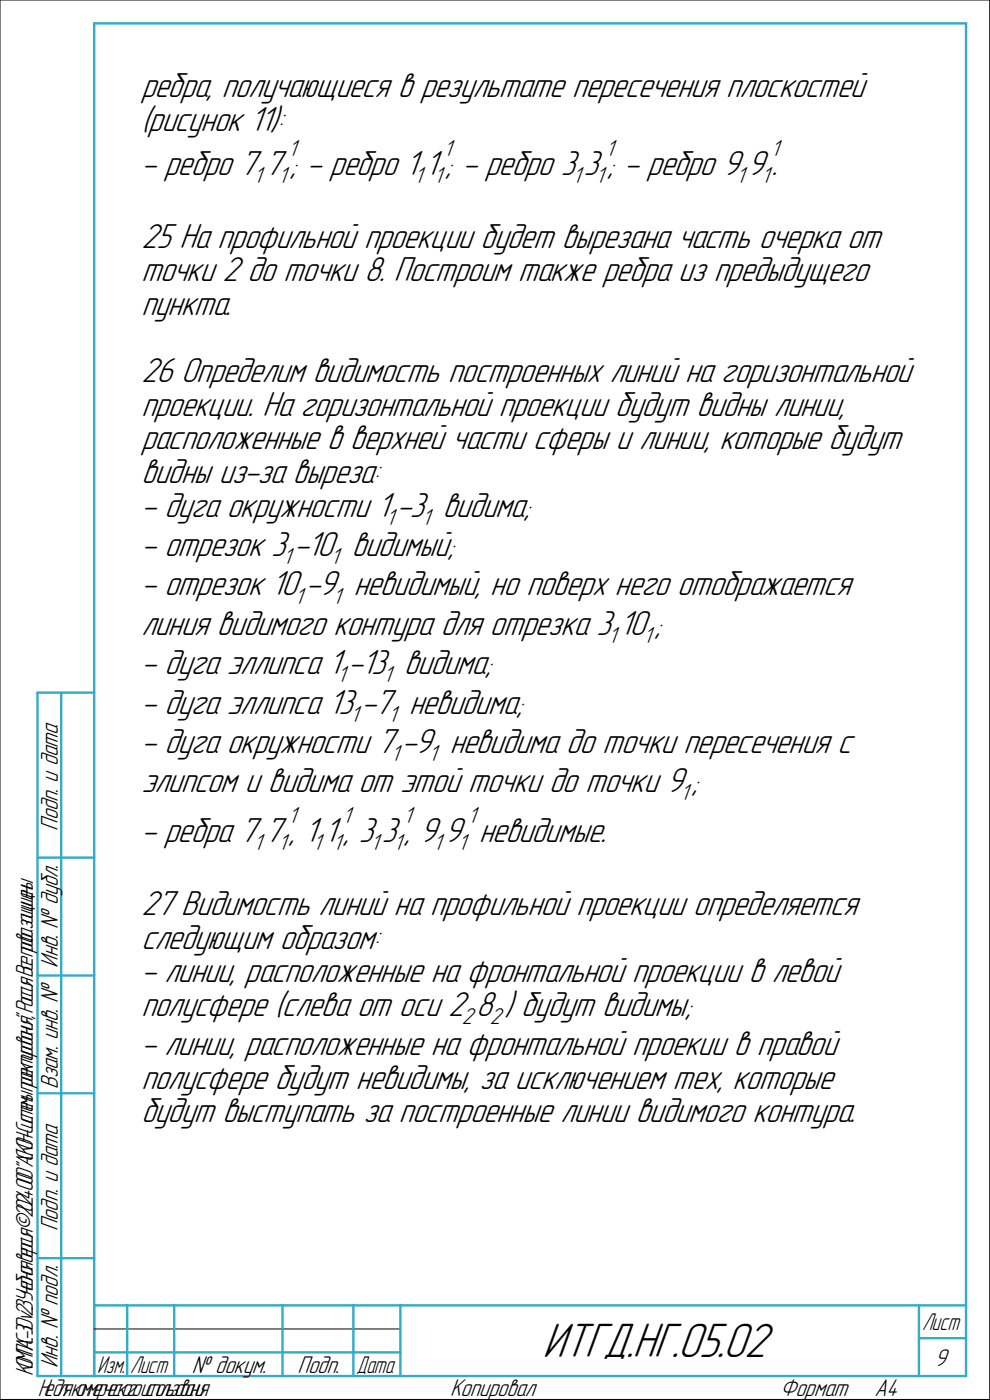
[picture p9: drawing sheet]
<svg xmlns="http://www.w3.org/2000/svg" width="210mm" height="297mm" viewBox="0 0 210 297" stroke-linecap="round" stroke-linejoin="round" font-family="sans-serif">
<defs><g id="words">
<text font-size="10.9" x="115.1" y="288">ИТГД.НГ.05.02</text>
<g font-size="7.8">
<text x="30" y="20.6">ребра, получающиеся в результате пересечения плоскостей</text>
<text x="30" y="27.7">(рисунок 11):</text>
<text x="30" y="37">- ребро 7</text>
<text x="56.2" y="37">7 ; - ребро 1</text>
<text x="90.2" y="37">1 ; - ребро 3</text>
<text x="123.9" y="37">3 ; - ребро 9</text>
<text x="158.6" y="37">9 .</text>
<text x="30" y="52.5">25 На профильной проекции будет вырезана часть очерка от</text>
<text x="30" y="59.7">точки 2 до точки 8. Построим также ребра из предыдущего</text>
<text x="30" y="66.8">пункта.</text>
<text x="30" y="81.1">26 Определим видимость построенных линий на горизонтальной</text>
<text x="30" y="88.2">проекции. На горизонтальной проекции будут видны линии,</text>
<text x="30" y="95.3">расположенные в верхней части сферы и линии, которые будут</text>
<text x="30" y="102.5">видны из-за выреза:</text>
<text x="30" y="109.6">- дуга окружности 1 -3 видима;</text>
<text x="30" y="118">- отрезок 3 -10 видимый;</text>
<text x="30" y="126.3">- отрезок 10 -9 невидимый, но поверх него отображается</text>
<text x="30" y="134.7">линия видимого контура для отрезка 3</text>
<text x="131.4" y="134.7">10 ;</text>
<text x="30" y="143">- дуга эллипса 1 -13 видима;</text>
<text x="30" y="151.4">- дуга эллипса 13 -7 невидима;</text>
<text x="30" y="159.8">- дуга окружности 7 -9 невидима до точки пересечения с</text>
<text x="30" y="168.1">элипсом и видима от этой точки до точки 9 ;</text>
<text x="30" y="178.6">- ребра 7</text>
<text x="56.2" y="178.6">7 , 1</text>
<text x="68.8" y="178.6">1 , 3</text>
<text x="81" y="178.6">3 , 9</text>
<text x="94.3" y="178.6">9 невидимые.</text>
<text x="30" y="194.1">27 Видимость линий на профильной проекции определяется</text>
<text x="30" y="201.3">следующим образом:</text>
<text x="30" y="208.4">- линии, расположенные на фронтальной проекции в левой</text>
<text x="30" y="215.5">полусфере (слева от оси 2</text>
<text x="101" y="215.5">8 ) будут видимы;</text>
<text x="30" y="223.9">- линии, расположенные на фронтальной проекии в правой</text>
<text x="30" y="231">полусфере будут невидимы, за исключением тех, которые</text>
<text x="30" y="238.2">будут выступать за построенные линии видимого контура.</text>
</g>
<g font-size="5.5">
<text x="12.3" y="176.2" transform="rotate(-90 12.3 176.2)">Подп. и дата</text>
<text x="12.3" y="205.3" transform="rotate(-90 12.3 205.3)">Инв. № дубл.</text>
<text x="12.3" y="231.1" transform="rotate(-90 12.3 231.1)">Взам. инв. №</text>
<text x="12.3" y="261.2" transform="rotate(-90 12.3 261.2)">Подп. и дата</text>
<text x="12.3" y="290.3" transform="rotate(-90 12.3 290.3)">Инв. № подл.</text>
<text x="40.7" y="291.3">№ докум.</text>
<text x="63.1" y="291.3">Подп.</text>
<text x="198.3" y="289.8">9</text>
<text x="95.5" y="296.3">Копировал</text>
<text x="165.5" y="296.3">Формат</text>
<text x="185.5" y="296.3">A4</text>
</g>
<g font-size="5.4">
<text x="195.6" y="282.3">Лист</text>
<text x="7" y="292" transform="rotate(-90 7 292)">КОМПАС-3Dv23Учебнаяверсия©2024ООО&quot;АСКОН-Системыпроектирования&quot;,Россия.Всеправазащищены.</text>
<text x="20.6" y="291.3">Изм.</text>
<text x="27.6" y="291.3">Лист</text>
<text x="75.6" y="291.3">Дата</text>
<text x="8" y="296.2">Недлякоммерческогоиспользования</text>
</g>
<g font-size="5.2">
<text x="61.1" y="33">1</text>
<text x="94.1" y="33">1</text>
<text x="128.4" y="33">1</text>
<text x="163.6" y="33">1</text>
<text x="53.8" y="38.8">1</text>
<text x="59" y="38.8">1</text>
<text x="87.8" y="38.8">1</text>
<text x="92" y="38.8">1</text>
<text x="121.5" y="38.8">1</text>
<text x="126.3" y="38.8">1</text>
<text x="156.2" y="38.8">1</text>
<text x="161.5" y="38.8">1</text>
<text x="81.8" y="111.3">1</text>
<text x="89.5" y="111.3">1</text>
<text x="60" y="119.7">1</text>
<text x="70.1" y="119.7">1</text>
<text x="62.5" y="128.1">1</text>
<text x="70.5" y="128.1">1</text>
<text x="129.1" y="136.4">1</text>
<text x="136.4" y="136.4">1</text>
<text x="71.5" y="144.8">1</text>
<text x="81.3" y="144.8">1</text>
<text x="74.3" y="153.1">1</text>
<text x="82.3" y="153.1">1</text>
<text x="82.9" y="161.5">1</text>
<text x="90.9" y="161.5">1</text>
<text x="144.3" y="169.9">1</text>
<text x="61.1" y="174.6">1</text>
<text x="72.7" y="174.6">1</text>
<text x="85.6" y="174.6">1</text>
<text x="99.3" y="174.6">1</text>
<text x="53.8" y="180.4">1</text>
<text x="59" y="180.4">1</text>
<text x="66.4" y="180.4">1</text>
<text x="70.6" y="180.4">1</text>
<text x="78.6" y="180.4">1</text>
<text x="83.5" y="180.4">1</text>
<text x="91.9" y="180.4">1</text>
<text x="97.2" y="180.4">1</text>
<text x="98" y="217.3">2</text>
<text x="103.9" y="217.3">2</text>
</g>
</g></defs>
<path d="M0 0h210zM0 0v297zM210 0v297zM0 297h210zM20 282h64.9z" fill="none" stroke="#000" stroke-width=".21"/>
<g fill="none" stroke="#33acca" stroke-width=".51">
<path d="M20 5h184.9zM20 5v287zM204.9 5v287zM8 147v145zM8 147h12zM13 147v145zM8 182h12zM8 207h12zM8 232h12zM8 267h12zM20 277h184.9zM20 277v15z"/>
<path d="M27 277v15zM37 277v15zM59.9 277v15zM75 277v15zM84.9 277v15zM195 277v15zM8 292h12zM20 292h184.9zM20 287h7zM27 287h10zM37 287h22.9zM59.9 287h15.1z"/>
<path d="M75 287h9.9zM195 284h9.9z"/>
</g>
<use href="#words"/>
</svg>
